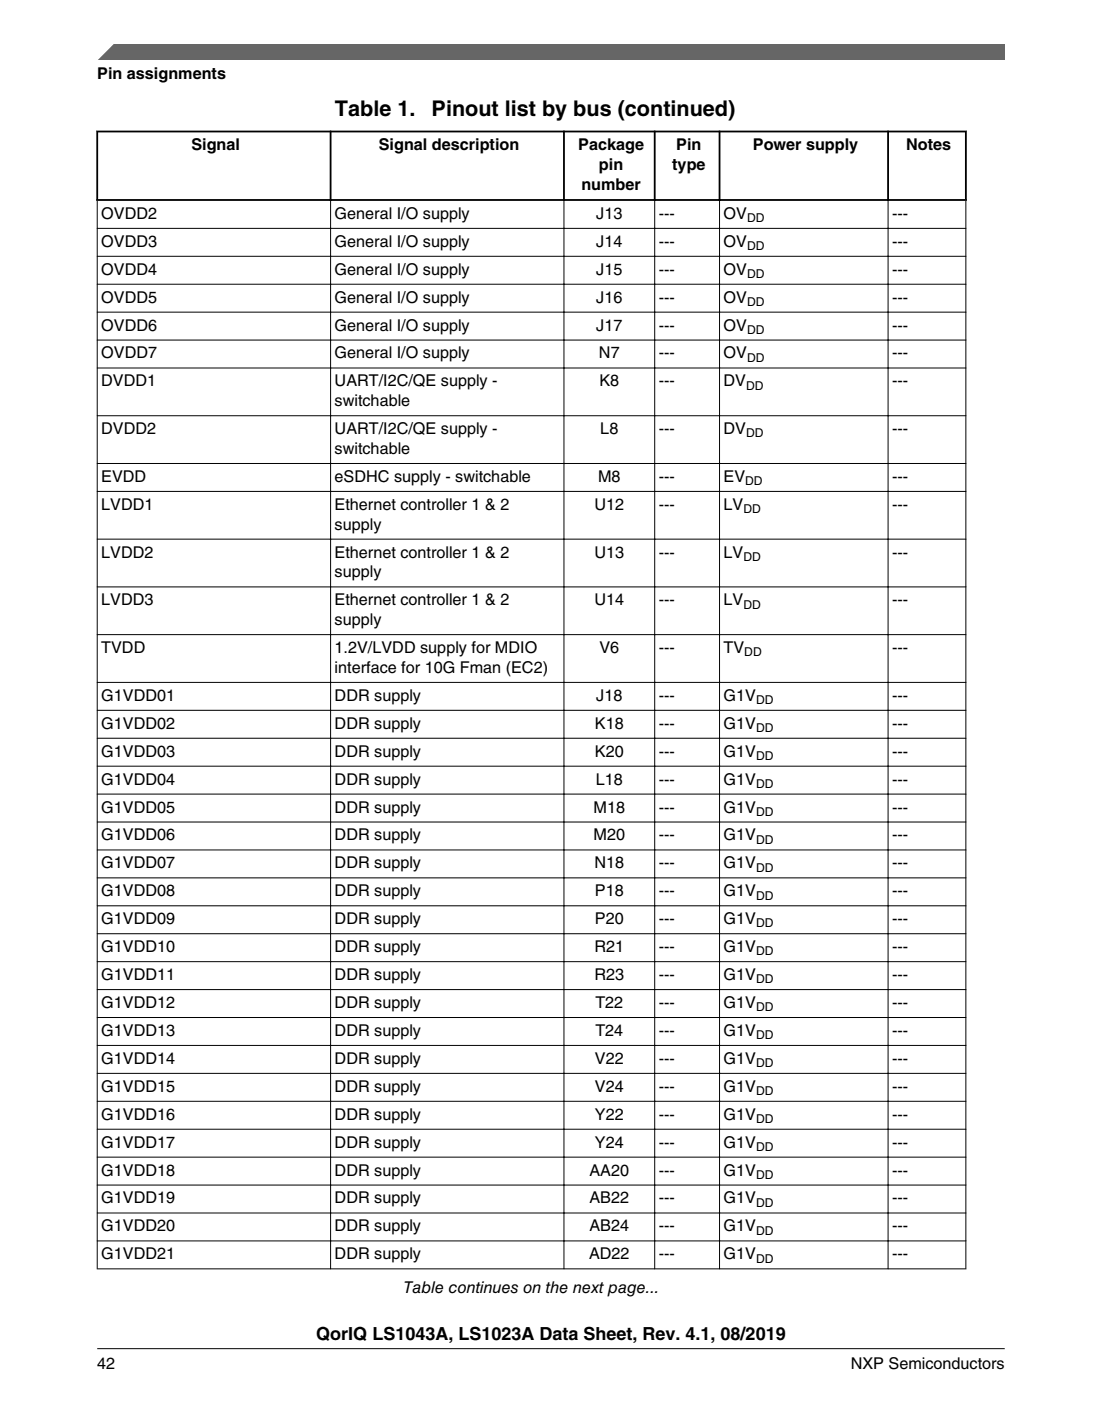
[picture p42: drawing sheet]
<svg xmlns="http://www.w3.org/2000/svg" width="216mm" height="274mm" viewBox="0 0 216 274" stroke-linecap="round" stroke-linejoin="round" font-family="sans-serif">
<defs><g id="words">
<g font-size="4.2">
<text x="65.6" y="22.7">Table 1.</text>
<text x="84.6" y="22.7">Pinout list by bus (continued)</text>
</g>
<text font-size="3.5" x="62" y="262.3">QorIQ LS1043A, LS1023A Data Sheet, Rev. 4.1, 08/2019</text>
<g font-size="3.2">
<text x="19" y="15.5">Pin assignments</text>
<text x="37.5" y="29.4">Signal</text>
<text x="74.2" y="29.4">Signal description</text>
<text x="113.3" y="29.4">Package</text>
<text x="132.5" y="29.4">Pin</text>
<text x="147.5" y="29.4">Power supply</text>
<text x="177.6" y="29.4">Notes</text>
<text x="117.4" y="33.3">pin</text>
<text x="131.7" y="33.3">type</text>
<text x="113.9" y="37.2">number</text>
<text x="19.8" y="42.9">OVDD2</text>
<text x="65.6" y="42.9">General I/O supply</text>
<text x="116.8" y="42.9">J13</text>
<text x="129.1" y="42.9">---</text>
<text x="141.8" y="42.9">OV</text>
<text x="174.8" y="42.9">---</text>
<text x="19.8" y="48.3">OVDD3</text>
<text x="19.8" y="53.8">OVDD4</text>
<text x="65.6" y="48.3">General I/O supply</text>
<text x="65.6" y="53.8">General I/O supply</text>
<text x="116.8" y="48.3">J14</text>
<text x="116.8" y="53.8">J15</text>
<text x="129.1" y="48.3">---</text>
<text x="129.1" y="53.8">---</text>
<text x="141.8" y="48.3">OV</text>
<text x="141.8" y="53.8">OV</text>
<text x="174.8" y="48.3">---</text>
<text x="174.8" y="53.8">---</text>
<text x="19.8" y="59.3">OVDD5</text>
<text x="65.6" y="59.3">General I/O supply</text>
<text x="116.8" y="59.3">J16</text>
<text x="129.1" y="59.3">---</text>
<text x="141.8" y="59.3">OV</text>
<text x="174.8" y="59.3">---</text>
<text x="19.8" y="64.7">OVDD6</text>
<text x="65.6" y="64.7">General I/O supply</text>
<text x="116.8" y="64.7">J17</text>
<text x="129.1" y="64.7">---</text>
<text x="141.8" y="64.7">OV</text>
<text x="174.8" y="64.7">---</text>
<text x="19.8" y="70.2">OVDD7</text>
<text x="65.6" y="70.2">General I/O supply</text>
<text x="117.4" y="70.2">N7</text>
<text x="129.1" y="70.2">---</text>
<text x="141.8" y="70.2">OV</text>
<text x="174.8" y="70.2">---</text>
<text x="19.8" y="75.7">DVDD1</text>
<text x="65.6" y="75.7">UART/I2C/QE supply -</text>
<text x="117.4" y="75.7">K8</text>
<text x="129.1" y="75.7">---</text>
<text x="141.8" y="75.7">DV</text>
<text x="174.8" y="75.7">---</text>
<text x="65.6" y="79.5">switchable</text>
<text x="19.8" y="85">DVDD2</text>
<text x="65.6" y="85">UART/I2C/QE supply -</text>
<text x="65.6" y="88.9">switchable</text>
<text x="117.6" y="85">L8</text>
<text x="129.1" y="85">---</text>
<text x="141.8" y="85">DV</text>
<text x="174.8" y="85">---</text>
<text x="19.8" y="94.4">EVDD</text>
<text x="65.6" y="94.4">eSDHC supply - switchable</text>
<text x="117.2" y="94.4">M8</text>
<text x="129.1" y="94.4">---</text>
<text x="141.8" y="94.4">EV</text>
<text x="174.8" y="94.4">---</text>
<text x="19.8" y="99.8">LVDD1</text>
<text x="65.6" y="99.8">Ethernet controller 1 &amp; 2</text>
<text x="116.5" y="99.8">U12</text>
<text x="129.1" y="99.8">---</text>
<text x="141.8" y="99.8">LV</text>
<text x="174.8" y="99.8">---</text>
<text x="65.6" y="103.7">supply</text>
<text x="19.8" y="109.2">LVDD2</text>
<text x="65.6" y="109.2">Ethernet controller 1 &amp; 2</text>
<text x="65.6" y="113.1">supply</text>
<text x="116.5" y="109.2">U13</text>
<text x="129.1" y="109.2">---</text>
<text x="141.8" y="109.2">LV</text>
<text x="174.8" y="109.2">---</text>
<text x="19.8" y="118.5">LVDD3</text>
<text x="65.6" y="118.5">Ethernet controller 1 &amp; 2</text>
<text x="116.5" y="118.5">U14</text>
<text x="129.1" y="118.5">---</text>
<text x="141.8" y="118.5">LV</text>
<text x="174.8" y="118.5">---</text>
<text x="65.6" y="122.4">supply</text>
<text x="19.8" y="127.9">TVDD</text>
<text x="65.6" y="127.9">1.2V/LVDD supply for MDIO</text>
<text x="65.6" y="131.8">interface for 10G Fman (EC2)</text>
<text x="117.4" y="127.9">V6</text>
<text x="129.1" y="127.9">---</text>
<text x="141.8" y="127.9">TV</text>
<text x="174.8" y="127.9">---</text>
<text x="19.8" y="137.2">G1VDD01</text>
<text x="65.6" y="137.2">DDR supply</text>
<text x="116.8" y="137.2">J18</text>
<text x="129.1" y="137.2">---</text>
<text x="141.8" y="137.2">G1V</text>
<text x="174.8" y="137.2">---</text>
<text x="19.8" y="142.7">G1VDD02</text>
<text x="65.6" y="142.7">DDR supply</text>
<text x="116.6" y="142.7">K18</text>
<text x="129.1" y="142.7">---</text>
<text x="141.8" y="142.7">G1V</text>
<text x="174.8" y="142.7">---</text>
<text x="19.8" y="148.2">G1VDD03</text>
<text x="65.6" y="148.2">DDR supply</text>
<text x="116.6" y="148.2">K20</text>
<text x="129.1" y="148.2">---</text>
<text x="141.8" y="148.2">G1V</text>
<text x="174.8" y="148.2">---</text>
<text x="19.8" y="153.6">G1VDD04</text>
<text x="65.6" y="153.6">DDR supply</text>
<text x="116.7" y="153.6">L18</text>
<text x="129.1" y="153.6">---</text>
<text x="141.8" y="153.6">G1V</text>
<text x="174.8" y="153.6">---</text>
<text x="19.8" y="159.1">G1VDD05</text>
<text x="65.6" y="159.1">DDR supply</text>
<text x="116.3" y="159.1">M18</text>
<text x="129.1" y="159.1">---</text>
<text x="141.8" y="159.1">G1V</text>
<text x="174.8" y="159.1">---</text>
<text x="19.8" y="164.6">G1VDD06</text>
<text x="65.6" y="164.6">DDR supply</text>
<text x="116.3" y="164.6">M20</text>
<text x="129.1" y="164.6">---</text>
<text x="141.8" y="164.6">G1V</text>
<text x="174.8" y="164.6">---</text>
<text x="19.8" y="170">G1VDD07</text>
<text x="65.6" y="170">DDR supply</text>
<text x="116.5" y="170">N18</text>
<text x="129.1" y="170">---</text>
<text x="141.8" y="170">G1V</text>
<text x="174.8" y="170">---</text>
<text x="19.8" y="175.5">G1VDD08</text>
<text x="65.6" y="175.5">DDR supply</text>
<text x="116.6" y="175.5">P18</text>
<text x="129.1" y="175.5">---</text>
<text x="141.8" y="175.5">G1V</text>
<text x="174.8" y="175.5">---</text>
<text x="19.8" y="181">G1VDD09</text>
<text x="65.6" y="181">DDR supply</text>
<text x="116.6" y="181">P20</text>
<text x="129.1" y="181">---</text>
<text x="141.8" y="181">G1V</text>
<text x="174.8" y="181">---</text>
<text x="19.8" y="186.4">G1VDD10</text>
<text x="19.8" y="191.9">G1VDD11</text>
<text x="65.6" y="186.4">DDR supply</text>
<text x="65.6" y="191.9">DDR supply</text>
<text x="116.5" y="186.4">R21</text>
<text x="116.5" y="191.9">R23</text>
<text x="129.1" y="186.4">---</text>
<text x="129.1" y="191.9">---</text>
<text x="141.8" y="186.4">G1V</text>
<text x="141.8" y="191.9">G1V</text>
<text x="174.8" y="186.4">---</text>
<text x="174.8" y="191.9">---</text>
<text x="19.8" y="197.4">G1VDD12</text>
<text x="65.6" y="197.4">DDR supply</text>
<text x="116.6" y="197.4">T22</text>
<text x="129.1" y="197.4">---</text>
<text x="141.8" y="197.4">G1V</text>
<text x="174.8" y="197.4">---</text>
<text x="19.8" y="202.8">G1VDD13</text>
<text x="65.6" y="202.8">DDR supply</text>
<text x="116.6" y="202.8">T24</text>
<text x="129.1" y="202.8">---</text>
<text x="141.8" y="202.8">G1V</text>
<text x="174.8" y="202.8">---</text>
<text x="19.8" y="208.3">G1VDD14</text>
<text x="65.6" y="208.3">DDR supply</text>
<text x="116.6" y="208.3">V22</text>
<text x="129.1" y="208.3">---</text>
<text x="141.8" y="208.3">G1V</text>
<text x="174.8" y="208.3">---</text>
<text x="19.8" y="213.8">G1VDD15</text>
<text x="65.6" y="213.8">DDR supply</text>
<text x="116.6" y="213.8">V24</text>
<text x="129.1" y="213.8">---</text>
<text x="141.8" y="213.8">G1V</text>
<text x="174.8" y="213.8">---</text>
<text x="19.8" y="219.2">G1VDD16</text>
<text x="65.6" y="219.2">DDR supply</text>
<text x="116.6" y="219.2">Y22</text>
<text x="129.1" y="219.2">---</text>
<text x="141.8" y="219.2">G1V</text>
<text x="174.8" y="219.2">---</text>
<text x="19.8" y="224.7">G1VDD17</text>
<text x="65.6" y="224.7">DDR supply</text>
<text x="116.6" y="224.7">Y24</text>
<text x="129.1" y="224.7">---</text>
<text x="141.8" y="224.7">G1V</text>
<text x="174.8" y="224.7">---</text>
<text x="19.8" y="230.2">G1VDD18</text>
<text x="65.6" y="230.2">DDR supply</text>
<text x="115.5" y="230.2">AA20</text>
<text x="129.1" y="230.2">---</text>
<text x="141.8" y="230.2">G1V</text>
<text x="174.8" y="230.2">---</text>
<text x="19.8" y="235.6">G1VDD19</text>
<text x="65.6" y="235.6">DDR supply</text>
<text x="115.5" y="235.6">AB22</text>
<text x="129.1" y="235.6">---</text>
<text x="141.8" y="235.6">G1V</text>
<text x="174.8" y="235.6">---</text>
<text x="19.8" y="241.1">G1VDD20</text>
<text x="65.6" y="241.1">DDR supply</text>
<text x="115.5" y="241.1">AB24</text>
<text x="129.1" y="241.1">---</text>
<text x="141.8" y="241.1">G1V</text>
<text x="174.8" y="241.1">---</text>
<text x="19.8" y="246.6">G1VDD21</text>
<text x="65.6" y="246.6">DDR supply</text>
<text x="115.4" y="246.6">AD22</text>
<text x="129.1" y="246.6">---</text>
<text x="141.8" y="246.6">G1V</text>
<text x="174.8" y="246.6">---</text>
<text x="79.1" y="253.1">Table continues on the next page...</text>
<text x="19" y="268">42</text>
<text x="166.7" y="268">NXP Semiconductors</text>
</g>
<g font-size="2.4">
<text x="146.4" y="43.5">DD</text>
<text x="146.4" y="49">DD</text>
<text x="146.4" y="54.4">DD</text>
<text x="146.4" y="59.9">DD</text>
<text x="146.4" y="65.4">DD</text>
<text x="146.4" y="70.8">DD</text>
<text x="146.2" y="76.3">DD</text>
<text x="146.2" y="85.6">DD</text>
<text x="146" y="95">DD</text>
<text x="145.6" y="100.5">DD</text>
<text x="145.6" y="109.8">DD</text>
<text x="145.6" y="119.2">DD</text>
<text x="145.8" y="128.5">DD</text>
<text x="148.1" y="137.9">DD</text>
<text x="148.1" y="143.3">DD</text>
<text x="148.1" y="148.8">DD</text>
<text x="148.1" y="154.3">DD</text>
<text x="148.1" y="159.7">DD</text>
<text x="148.1" y="165.2">DD</text>
<text x="148.1" y="170.7">DD</text>
<text x="148.1" y="176.1">DD</text>
<text x="148.1" y="181.6">DD</text>
<text x="148.1" y="187.1">DD</text>
<text x="148.1" y="192.5">DD</text>
<text x="148.1" y="198">DD</text>
<text x="148.1" y="203.5">DD</text>
<text x="148.1" y="208.9">DD</text>
<text x="148.1" y="214.4">DD</text>
<text x="148.1" y="219.9">DD</text>
<text x="148.1" y="225.3">DD</text>
<text x="148.1" y="230.8">DD</text>
<text x="148.1" y="236.3">DD</text>
<text x="148.1" y="241.7">DD</text>
<text x="148.1" y="247.2">DD</text>
</g>
</g></defs>
<path d="M18.9 25.8h170.5M18.9 39.2h170.5M19 25.6v13.7M64.8 25.6v13.7M110.5 25.6v13.7M128.3 25.6v13.7M141 25.6v13.7M174 25.6v13.7M189.2 25.6v13.7" fill="none" stroke="#000" stroke-width=".35"/>
<g fill="none" stroke="#000" stroke-width=".2">
<path d="M19 39.3v209.2M64.8 38.9v209.6M110.5 38.9v209.6M128.3 38.9v209.6M141 38.9v209.6M174 38.9v209.6M189.2 39.3v209.2M19 44.7h170.3M19 50.2h170.3M19 55.7h170.3M19 61.1h170.3M19 66.6h170.3"/>
<path d="M19 72.1h170.3M19 81.4h170.3M19 90.8h170.3M19 96.2h170.3M19 105.6h170.3M19 114.9h170.3M19 124.3h170.3M19 133.6h170.3M19 139.1h170.3M19 144.6h170.3M19 150h170.3M19 155.5h170.3"/>
<path d="M19 161h170.3M19 166.4h170.3M19 171.9h170.3M19 177.4h170.3M19 182.8h170.3M19 188.3h170.3M19 193.8h170.3M19 199.2h170.3M19 204.7h170.3M19 210.2h170.3M19 215.6h170.3M19 221.1h170.3"/>
<path d="M19 226.6h170.3M19 232h170.3M19 237.5h170.3M19 243h170.3M19 248.4h170.3"/>
</g>
<path d="M19 11.7l5.7-3.1 172.2 .1v3z" fill="#666"/>
<path d="M22.5 8.6l-3.1 3.1" fill="none" stroke="#666" stroke-width=".28"/>
<path d="M19 264.1h177.8" fill="none" stroke="#000" stroke-width=".2"/>
<use href="#words"/>
</svg>
